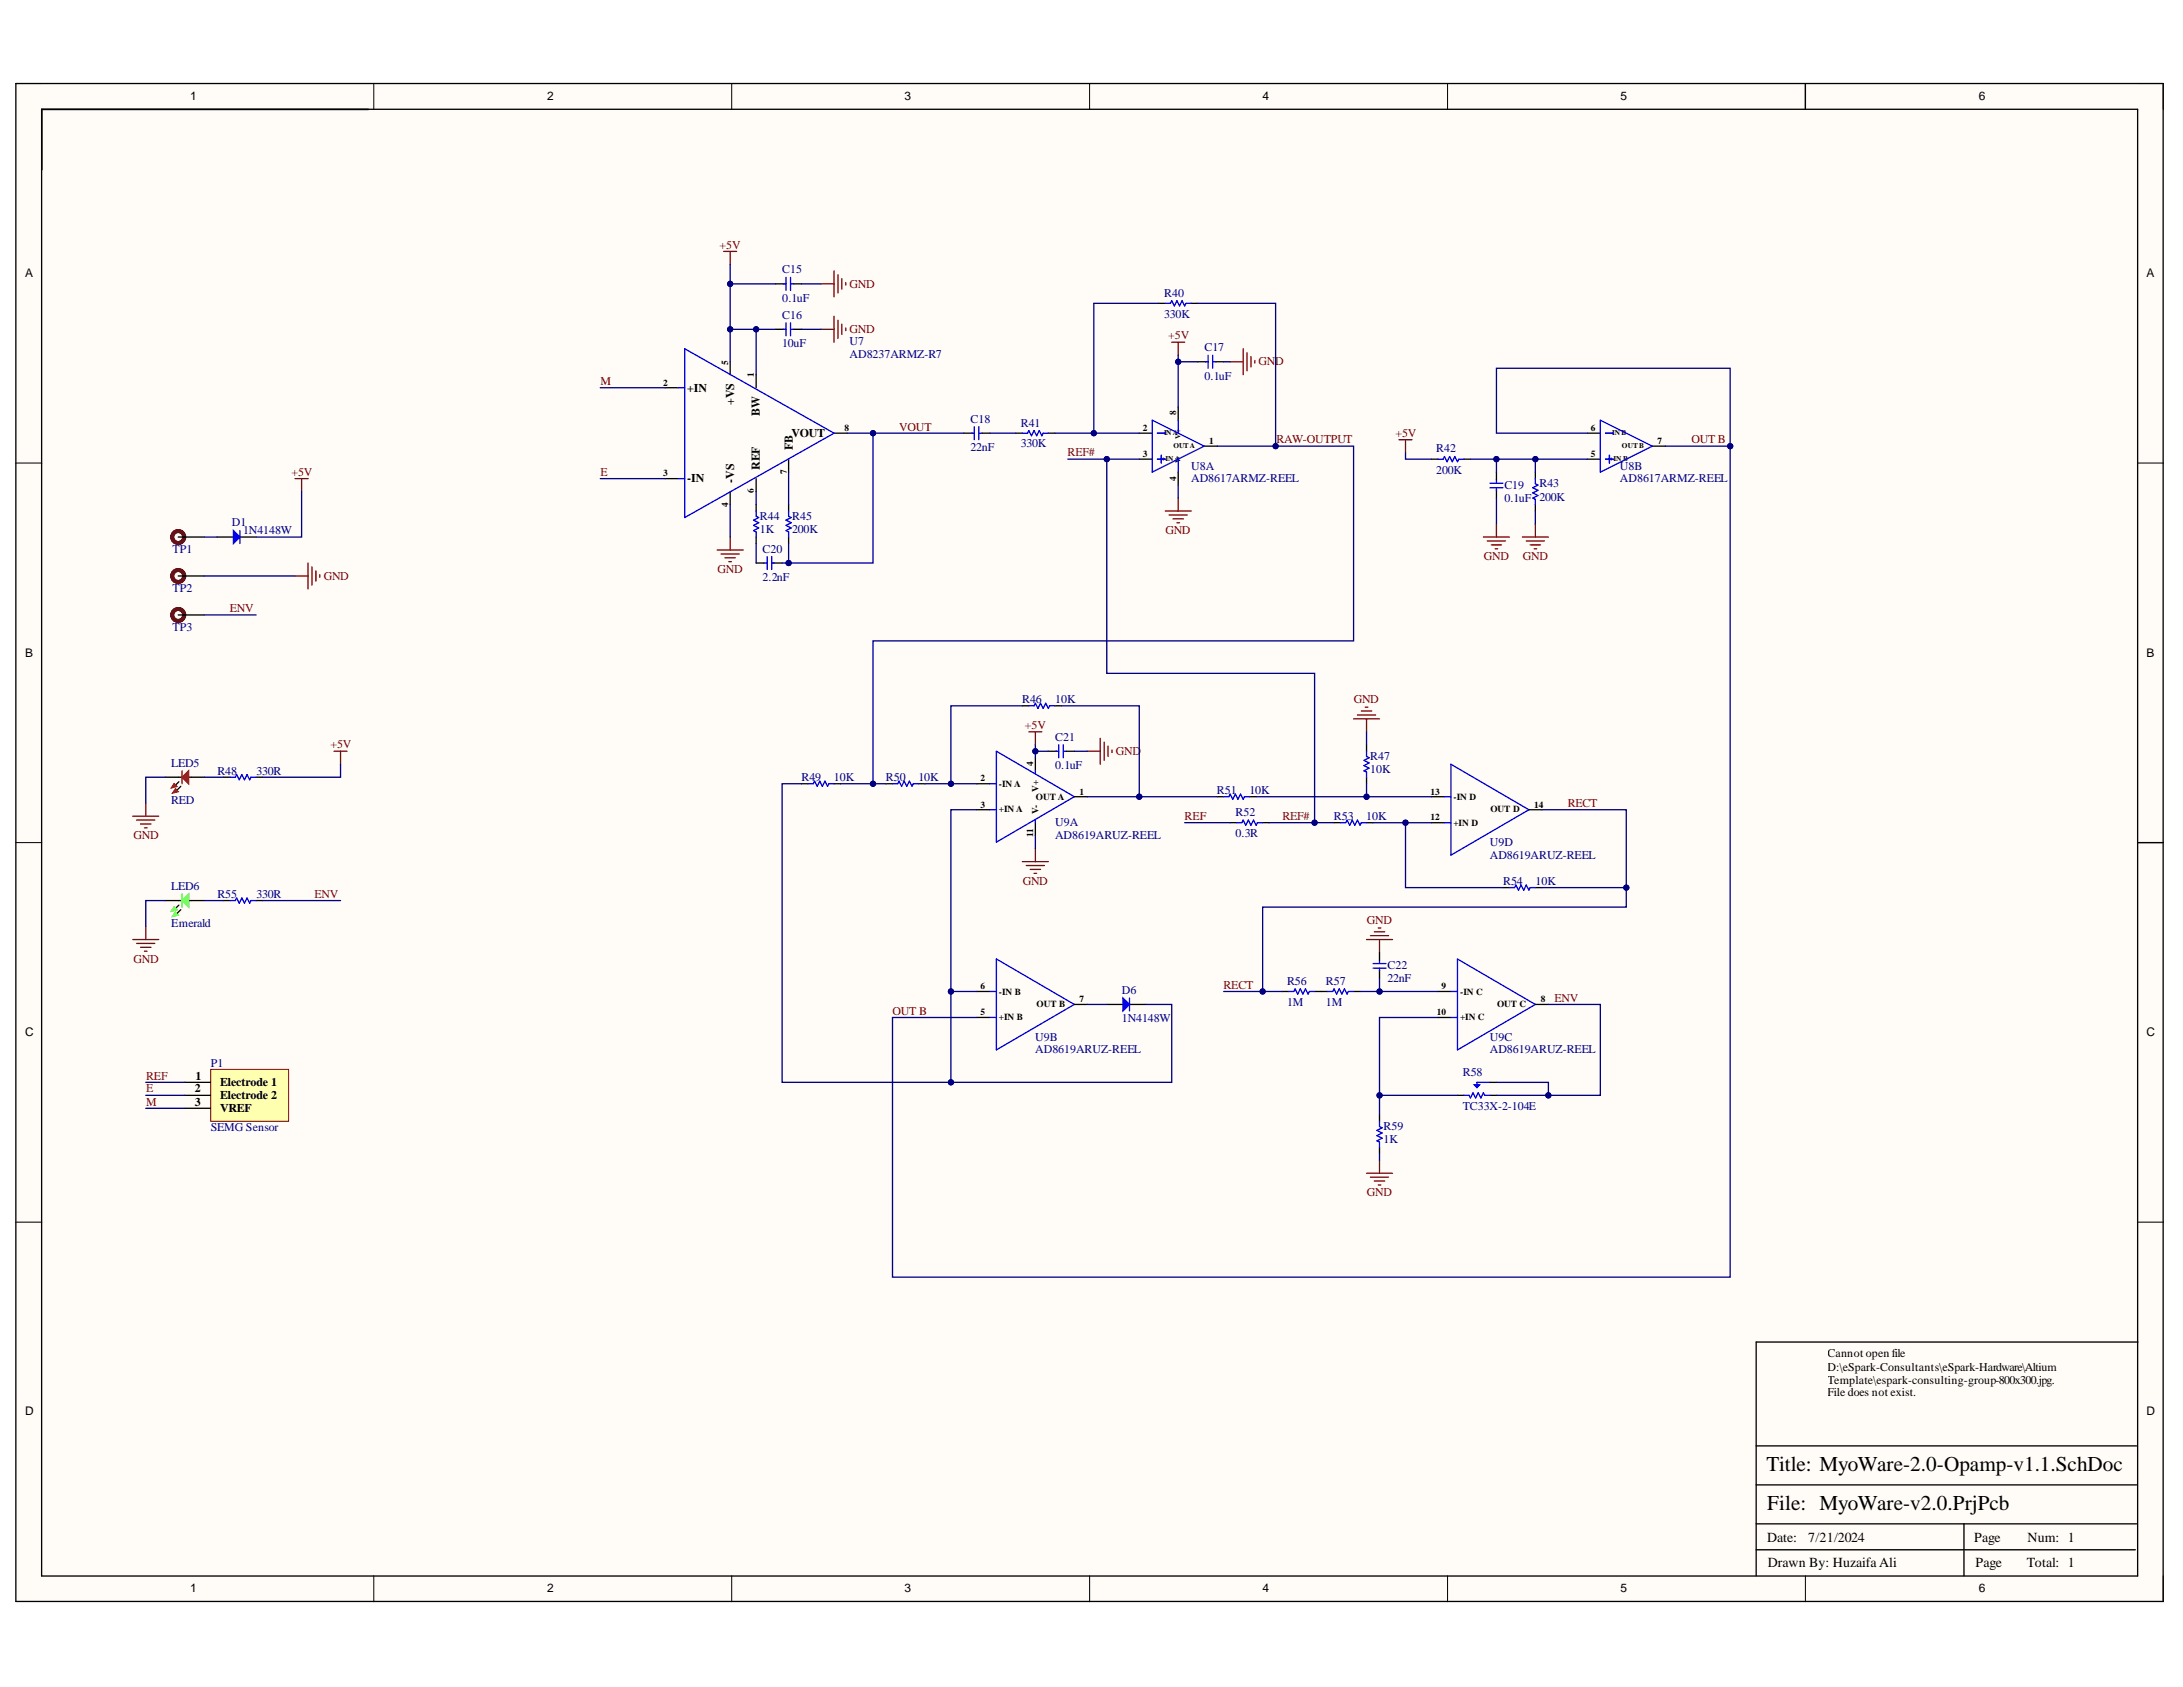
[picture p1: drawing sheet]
<svg xmlns="http://www.w3.org/2000/svg" width="279mm" height="216mm" viewBox="0 0 279 216" stroke-linecap="round" stroke-linejoin="round" font-family="sans-serif">
<defs><g id="words">
<g font-size="2.7">
<text x="226.1" y="188.2">Title: MyoWare-2.0-Opamp-v1.1.SchDoc</text>
<text x="226.2" y="193.2">File: MyoWare-v2.0.PrjPcb</text>
</g>
<g font-size="1.8">
<text x="226.2" y="197.3">Date:</text>
<text x="231.4" y="197.3">7/21/2024</text>
<text x="252.7" y="197.3">Page</text>
<text x="259.5" y="197.3">Num: 1</text>
<text x="226.3" y="200.6">Drawn By: Huzaifa Ali</text>
<text x="252.8" y="200.6">Page</text>
<text x="259.4" y="200.6">Total: 1</text>
</g>
<g font-size="1.5">
<text x="24.4" y="12.8">1</text>
<text x="70" y="12.8">2</text>
<text x="115.8" y="12.8">3</text>
<text x="161.6" y="12.8">4</text>
<text x="207.4" y="12.8">5</text>
<text x="253.3" y="12.8">6</text>
<text x="3.2" y="35.5">A</text>
<text x="274.7" y="35.5">A</text>
<text x="87.9" y="50.1">+IN</text>
<text x="93.9" y="51.8" transform="rotate(-90 93.9 51.8)">+VS</text>
<text x="97.2" y="53.3" transform="rotate(-90 97.2 53.3)">BW</text>
<text x="101.3" y="56">VOUT</text>
<text x="101.5" y="57.6" transform="rotate(-90 101.5 57.6)">FB</text>
<text x="87.9" y="61.7">-IN</text>
<text x="93.9" y="61.8" transform="rotate(-90 93.9 61.8)">-VS</text>
<text x="97.2" y="60.1" transform="rotate(-90 97.2 60.1)">REF</text>
<text x="3.2" y="84">B</text>
<text x="274.7" y="84">B</text>
<text x="3.2" y="132.6">C</text>
<text x="274.7" y="132.6">C</text>
<text x="24.9" y="139.8">2</text>
<text x="24.9" y="141.5">3</text>
<text x="25" y="138.2">1</text>
<text x="28.2" y="139">Electrode 1</text>
<text x="28.2" y="140.7">Electrode 2</text>
<text x="28.2" y="142.3">VREF</text>
<text x="233.9" y="173.7">Cannot open file</text>
<text x="233.9" y="175.4">D:\eSpark-Consultants\eSpark-Hardware\Altium</text>
<text x="233.9" y="177.1">Template\espark-consulting-group-800x300.jpg.</text>
<text x="233.9" y="178.7">File does not exist.</text>
<text x="3.2" y="181.1">D</text>
<text x="274.7" y="181.1">D</text>
<text x="24.4" y="203.8">1</text>
<text x="70" y="203.8">2</text>
<text x="115.8" y="203.8">3</text>
<text x="161.6" y="203.8">4</text>
<text x="207.4" y="203.8">5</text>
<text x="253.3" y="203.8">6</text>
</g>
<g font-size="1.5" fill="#800000">
<text x="92.1" y="31.9">+5V</text>
<text x="108.7" y="36.9">GND</text>
<text x="108.7" y="42.6">GND</text>
<text x="149.5" y="43.4">+5V</text>
<text x="161.1" y="46.7">GND</text>
<text x="76.9" y="49.3">M</text>
<text x="115.1" y="55.1">VOUT</text>
<text x="136.6" y="58.4">REF#</text>
<text x="163.4" y="56.7">RAW-OUTPUT</text>
<text x="178.6" y="56">+5V</text>
<text x="216.5" y="56.7">OUT B</text>
<text x="37.3" y="60.9">+5V</text>
<text x="76.9" y="60.9">E</text>
<text x="149.2" y="68.4">GND</text>
<text x="189.9" y="71.7">GND</text>
<text x="194.9" y="71.7">GND</text>
<text x="41.4" y="74.2">GND</text>
<text x="91.8" y="73.4">GND</text>
<text x="29.4" y="78.4">ENV</text>
<text x="42.3" y="95.8">+5V</text>
<text x="131.2" y="93.3">+5V</text>
<text x="173.3" y="90">GND</text>
<text x="142.8" y="96.6">GND</text>
<text x="17.1" y="107.4">GND</text>
<text x="151.6" y="104.9">REF</text>
<text x="164.1" y="104.9">REF#</text>
<text x="200.7" y="103.3">RECT</text>
<text x="130.9" y="113.3">GND</text>
<text x="40.3" y="114.9">ENV</text>
<text x="175" y="118.3">GND</text>
<text x="17.1" y="123.2">GND</text>
<text x="114.2" y="129.8">OUT B</text>
<text x="156.6" y="126.5">RECT</text>
<text x="199" y="128.2">ENV</text>
<text x="18.7" y="141.5">M</text>
<text x="18.7" y="139.8">E</text>
<text x="18.7" y="138.2">REF</text>
<text x="175" y="153.1">GND</text>
</g>
<g font-size="1.5" fill="#000080">
<text x="100.1" y="35">C15</text>
<text x="100.1" y="40.8">C16</text>
<text x="100.1" y="38.6">0.1uF</text>
<text x="149" y="38">R40</text>
<text x="149" y="40.7">330K</text>
<text x="100.1" y="44.5">10uF</text>
<text x="108.7" y="44.1">U7</text>
<text x="108.7" y="45.8">AD8237ARMZ-R7</text>
<text x="154.2" y="45">C17</text>
<text x="154.2" y="48.6">0.1uF</text>
<text x="124.2" y="54.1">C18</text>
<text x="124.2" y="57.7">22nF</text>
<text x="130.6" y="54.6">R41</text>
<text x="130.6" y="57.2">330K</text>
<text x="183.8" y="57.9">R42</text>
<text x="152.5" y="60.1">U8A</text>
<text x="152.5" y="61.7">AD8617ARMZ-REEL</text>
<text x="183.8" y="60.6">200K</text>
<text x="192.5" y="62.5">C19</text>
<text x="192.5" y="64.2">0.1uF 200K</text>
<text x="197" y="62.4">R43</text>
<text x="207.3" y="60.1">U8B</text>
<text x="207.3" y="61.7">AD8617ARMZ-REEL</text>
<text x="22.1" y="70.8">TP1</text>
<text x="29.7" y="67.4">D1</text>
<text x="31.1" y="68.4">1N4148W</text>
<text x="97.2" y="66.5">R44</text>
<text x="97.2" y="68.2">1K</text>
<text x="97.6" y="70.7">C20</text>
<text x="101.4" y="66.5">R45</text>
<text x="101.4" y="68.2">200K</text>
<text x="22.1" y="75.8">TP2</text>
<text x="97.6" y="74.4">2.2nF</text>
<text x="22.1" y="80.8">TP3</text>
<text x="130.8" y="90">R46</text>
<text x="135" y="90">10K</text>
<text x="135" y="94.8">C21</text>
<text x="21.9" y="98.1">LED5</text>
<text x="27.8" y="99.2">R48</text>
<text x="32.8" y="99.2">330R</text>
<text x="102.6" y="99.9">R49</text>
<text x="106.7" y="99.9">10K</text>
<text x="113.4" y="99.9">R50</text>
<text x="117.5" y="99.9">10K</text>
<text x="135" y="98.5">0.1uF</text>
<text x="155.8" y="101.6">R51</text>
<text x="159.9" y="101.6">10K</text>
<text x="175.4" y="97.3">R47</text>
<text x="175.4" y="99">10K</text>
<text x="21.9" y="102.9">RED</text>
<text x="135" y="105.7">U9A</text>
<text x="135" y="107.4">AD8619ARUZ-REEL</text>
<text x="158.1" y="104.5">R52</text>
<text x="158.1" y="107.1">0.3R</text>
<text x="170.7" y="104.9">R53</text>
<text x="174.9" y="104.9">10K</text>
<text x="21.9" y="113.9">LED6</text>
<text x="190.7" y="108.3">U9D</text>
<text x="190.7" y="109.9">AD8619ARUZ-REEL</text>
<text x="192.4" y="113.3">R54</text>
<text x="196.5" y="113.3">10K</text>
<text x="21.9" y="118.6">Emerald</text>
<text x="27.8" y="114.9">R55</text>
<text x="32.8" y="114.9">330R</text>
<text x="177.6" y="124">C22</text>
<text x="177.6" y="125.7">22nF</text>
<text x="143.6" y="127.2">D6</text>
<text x="143.6" y="130.9">1N4148W</text>
<text x="164.7" y="126">R56</text>
<text x="164.7" y="128.7">1M</text>
<text x="169.7" y="126">R57</text>
<text x="169.7" y="128.7">1M</text>
<text x="27" y="136.5">P1</text>
<text x="132.5" y="133.2">U9B</text>
<text x="132.5" y="134.8">AD8619ARUZ-REEL</text>
<text x="187.2" y="137.7">R58</text>
<text x="190.7" y="133.2">U9C</text>
<text x="190.7" y="134.8">AD8619ARUZ-REEL</text>
<text x="187.2" y="142">TC33X-2-104E</text>
<text x="27" y="144.8">SEMG Sensor</text>
<text x="177.1" y="144.6">R59</text>
<text x="177.1" y="146.3">1K</text>
</g>
<g font-size="1.2">
<text x="93.2" y="46.7" transform="rotate(-90 93.2 46.7)">5</text>
<text x="84.9" y="49.4">2</text>
<text x="96.5" y="48.3" transform="rotate(-90 96.5 48.3)">1</text>
<text x="150.5" y="53.1" transform="rotate(-90 150.5 53.1)">8</text>
<text x="108.1" y="55.1">8</text>
<text x="146.3" y="55.1">2</text>
<text x="146.3" y="58.5">3</text>
<text x="154.7" y="56.8">1</text>
<text x="203.6" y="55.1">6</text>
<text x="203.6" y="58.5">5</text>
<text x="212.2" y="56.8">7</text>
<text x="84.9" y="60.9">3</text>
<text x="93.2" y="64.8" transform="rotate(-90 93.2 64.8)">4</text>
<text x="96.5" y="63.1" transform="rotate(-90 96.5 63.1)">6</text>
<text x="100.7" y="60.7" transform="rotate(-90 100.7 60.7)">7</text>
<text x="150.5" y="61.6" transform="rotate(-90 150.5 61.6)">4</text>
<text x="125.5" y="100">2</text>
<text x="127.9" y="100.7">-IN A</text>
<text x="132.3" y="98" transform="rotate(-90 132.3 98)">4</text>
<text x="132.9" y="101.3" transform="rotate(-90 132.9 101.3)">V+</text>
<text x="138.2" y="101.7">1</text>
<text x="183.1" y="101.7">13</text>
<text x="125.5" y="103.4">3</text>
<text x="127.9" y="104">+IN A</text>
<text x="132.3" y="107.1" transform="rotate(-90 132.3 107.1)">11</text>
<text x="132.6" y="102.4">OUT A</text>
<text x="132.9" y="104.1" transform="rotate(-90 132.9 104.1)">V-</text>
<text x="183.1" y="105">12</text>
<text x="186" y="102.4">-IN D</text>
<text x="186" y="105.7">+IN D</text>
<text x="190.8" y="104">OUT D</text>
<text x="196.3" y="103.4">14</text>
<text x="125.5" y="126.6">6</text>
<text x="125.5" y="129.9">5</text>
<text x="127.9" y="127.3">-IN B</text>
<text x="127.9" y="130.6">+IN B</text>
<text x="132.7" y="128.9">OUT B</text>
<text x="138.2" y="128.2">7</text>
<text x="183.9" y="129.9">10</text>
<text x="184.5" y="126.6">9</text>
<text x="186.9" y="127.3">-IN C</text>
<text x="186.9" y="130.6">+IN C</text>
<text x="191.6" y="128.9">OUT C</text>
<text x="197.2" y="128.2">8</text>
</g>
<g font-size=".9">
<text x="148.7" y="55.7">-IN A</text>
<text x="148.7" y="59">+IN A</text>
<text x="150.2" y="57.4">OUTA</text>
<text x="151.1" y="59.3" transform="rotate(-90 151.1 59.3)">V-</text>
<text x="151.1" y="56.1" transform="rotate(-90 151.1 56.1)">V+</text>
<text x="206" y="55.7">-IN B</text>
<text x="206" y="59">+IN B</text>
<text x="207.6" y="57.4">OUTB</text>
</g>
</g></defs>
<g fill="#fffcf8">
<path d="M2 10.7h274.9v194.3h-274.9z" fill-rule="evenodd"/>
<path d="M5.4 14h268.2v187.7h-268.2z" fill-rule="evenodd"/>
</g>
<g fill="none" stroke="#000" stroke-width=".13">
<path d="M2 10.7h3.4M47.8 10.7v3.3M93.7 10.7v3.3M139.5 10.7v3.3M185.3 10.7v3.3M231.1 10.7v3.3M273.6 10.7h3.3v3.3M2 59.3h3.4M273.6 59.3h3.3M2 107.8h3.4M273.6 107.8h3.3M2 156.4h3.4"/>
<path d="M273.6 156.4h3.3M47.8 201.7v3.3M93.7 201.7v3.3M139.5 201.7v3.3M185.3 201.7v3.3M231.1 201.7v3.3M276.9 201.7v3.3"/>
</g>
<g fill="none" stroke="#000" stroke-width=".17">
<path d="M2 10.7h274.9v194.3h-274.9zM5.3 14h268.3v187.7h-268.3zM47.2 14h-41.9v7.7M231.1 10.7v3.3M28.6 99.5h.9M32.8 99.5h.8M22.9 100l-.4 .5M28.6 115.3h.9M32.8 115.3h.8M273.6 107.8h3.3M273.6 171.8h-48.8v29.9M224.8 198.3h48.5"/>
<path d="M224.8 195h48.7M224.8 190h48.7M224.8 185h48.7M251.4 195v6.7"/>
</g>
<g fill="none" stroke="#800000" stroke-width=".17">
<path d="M37.8 73.7h1.6M39.4 72.1v3.3M39.9 72.6v2.3M40.4 73.1v1.3M40.9 73.5v.4M91.8 70.4h3.3M92.3 70.9h2.3M92.8 71.4h1.3M93.3 71.9h.3M93.5 68.7v1.7M42.8 96.1h1.6M43.6 96.1v1.7"/>
<path d="M17 104.5h3.3M17.5 105h2.3M18 105.5h1.3M18.5 106h.3M18.7 102.8v1.7M18.7 118.6v1.6M17 120.2h3.3M17.5 120.7h2.3M18 121.2h1.3M18.5 121.7h.3"/>
</g>
<path d="M29.5 99.5h.6l.2-.4 .3 .7 .4-.7 .3 .7 .3-.7 .4 .7 .1-.3h.7M29.5 115.3h.6l.2-.4 .3 .7 .4-.7 .3 .7 .3-.7 .4 .7 .1-.3h.7" fill="none" stroke="#00f" stroke-width=".17"/>
<path d="M22.3 100.3l.4 .4-.8 .2 .4-.6 .2 .2z" fill-rule="evenodd" fill="#c00"/>
<path d="M22.3 100.3l.4 .4-.8 .2 .4-.6 .2 .2z" fill="none" stroke="#c00" stroke-width=".13"/>
<path d="M23.1 100.6l-.5 .5" fill="none" stroke="#000" stroke-width=".17"/>
<path d="M22.4 100.9l.4 .4-.7 .2 .3-.6 .2 .2z" fill-rule="evenodd" fill="#c00"/>
<path d="M22.4 100.9l.4 .4-.7 .2 .3-.6 .2 .2z" fill="none" stroke="#c00" stroke-width=".13"/>
<path d="M21.1 99.5h2.2M24.1 99.5h2" fill="none" stroke="#000" stroke-width=".17"/>
<path d="M23.3 98.6v1.7" fill="none" stroke="#c00" stroke-width=".17"/>
<path d="M23.3 99.5l.8-.9v1.7z" fill="#c00"/>
<path d="M23.3 99.5l.8-.9v1.7z" fill="none" stroke="#c00" stroke-width=".17"/>
<path d="M22.9 115.8l-.4 .5" fill="none" stroke="#000" stroke-width=".17"/>
<path d="M22.3 116.1l.4 .3-.8 .2 .4-.5 .2 .2z" fill-rule="evenodd" fill="#0f0"/>
<path d="M22.3 116.1l.4 .3-.8 .2 .4-.5 .2 .2z" fill="none" stroke="#0f0" stroke-width=".13"/>
<path d="M23.1 116.4l-.5 .5" fill="none" stroke="#000" stroke-width=".17"/>
<path d="M22.4 116.7l.4 .4-.7 .2 .3-.6 .2 .2z" fill-rule="evenodd" fill="#0f0"/>
<path d="M22.4 116.7l.4 .4-.7 .2 .3-.6 .2 .2z" fill="none" stroke="#0f0" stroke-width=".13"/>
<path d="M21.1 115.3h2.2M24.1 115.3h2" fill="none" stroke="#000" stroke-width=".17"/>
<path d="M23.3 114.4v1.7" fill="none" stroke="#0f0" stroke-width=".17"/>
<path d="M23.3 115.3l.8-.9v1.7z" fill="#0f0"/>
<path d="M23.3 115.3l.8-.9v1.7z" fill="none" stroke="#0f0" stroke-width=".17"/>
<g fill="none" stroke="#800000" stroke-width=".17">
<path d="M92.6 32.2h1.7M93.5 32.2v1.6M105.1 42.1h1.7M106.8 40.5v3.3M107.2 41v2.3M107.7 41.5v1.3M108.2 42v.3M150 43.8h1.6M150.8 43.8v1.7M149.1 65.4h3.4M149.6 65.9h2.4M150.1 66.4h1.4"/>
<path d="M150.6 66.9h.4M150.8 63.7v1.7"/>
</g>
<g fill="none" stroke="#000" stroke-width=".17">
<path d="M148.3 38.8h.8M152.5 38.8h.8M130 55.4h.9M134.2 55.4h.8M96.8 64.6v.8M96.8 68.7v.9M100.9 64.6v.8M100.9 68.7v.9M130.9 90.3h.8M135 90.3h.8M102.6 100.3h.8M106.8 100.3h.8"/>
<path d="M113.4 100.3h.8M117.6 100.3h.8M141.7 128.5h2M144.6 128.5h2"/>
</g>
<path d="M149.1 38.8h.7l.2-.3 .3 .7 .3-.7 .4 .7 .3-.7 .3 .7 .2-.4h.7M130.9 55.4h.6l.2-.3 .3 .7 .3-.7 .4 .7 .3-.7 .3 .7 .2-.4h.7M96.8 65.4v.7l.3 .1-.7 .4 .7 .3-.7 .3 .7 .4-.7 .3 .4 .2v.6M100.9 65.4v.7l.4 .1-.7 .4 .7 .3-.7 .3 .7 .4-.7 .3 .3 .2v.6M131.7 90.3h.6l.2-.3 .3 .7 .4-.7 .3 .7 .3-.7 .4 .7 .1-.4h.7M103.4 100.3h.7l.2-.3 .3 .6 .3-.6 .4 .6 .3-.6 .3 .6 .2-.3h.7M114.2 100.3h.7l.2-.3 .3 .6 .3-.6 .4 .6 .3-.6 .3 .6 .2-.3h.7" fill="none" stroke="#00f" stroke-width=".17"/>
<path d="M143.7 127.7l.9 .8-.9 .9z" fill="#00f"/>
<g fill="none" stroke="#00f" stroke-width=".17">
<path d="M184 58.8h.7l.2-.4 .3 .7 .3-.7 .4 .7 .3-.7 .3 .7 .2-.3h.7M196.5 61.3v.6l.3 .2-.6 .3 .6 .4-.6 .3 .6 .3-.6 .3 .3 .2v.7M174.9 96.2v.6l.3 .2-.6 .3 .6 .3-.6 .4 .6 .3-.6 .3 .3 .2v.7M156.6 102h.7l.1-.4 .4 .7 .3-.7 .3 .7 .4-.7 .3 .7 .2-.3h.6M158.3 105.3h.6l.2-.3 .3 .6 .4-.6 .3 .6 .3-.6 .4 .6 .1-.3h.7M171.6 105.3h.6l.2-.3 .3 .6 .4-.6 .3 .6 .3-.6 .4 .6 .1-.3h.7M193.2 113.6h.7l.1-.3 .4 .6 .3-.6 .3 .6 .3-.6 .4 .6 .1-.3h.7M143.7 127.7l.9 .8-.9 .9zM144.6 127.7v1.7M164.9 126.9h.7l.2-.3 .3 .6 .3-.6 .4 .6 .3-.6 .3 .6 .2-.3h.7M169.9 126.9h.7l.1-.3 .4 .6 .3-.6 .3 .6 .4-.6 .3 .6 .2-.3h.6M190.7 138.5h-1.7v.7"/>
<path d="M187.4 140.2h.6l.2 .3 .3-.6 .4 .6 .3-.6 .3 .6 .4-.6 .1 .3h.7"/>
</g>
<g fill="none" stroke="#800000" stroke-width=".17">
<path d="M179.1 56.3h1.6M179.9 56.3v1.6M189.9 68.7h3.3M190.4 69.2h2.3M190.9 69.7h1.3M191.4 70.2h.3M191.5 67.1v1.6M194.8 68.7h3.4M195.3 69.2h2.4M195.8 69.7h1.4M196.3 70.2h.4M196.5 67.1v1.6"/>
<path d="M131.7 93.7h1.6M132.5 93.7v1.6M173.2 92h3.4M173.7 91.5h2.4M174.2 91h1.4M174.7 90.5h.4M174.9 92v1.7M130.9 110.3h3.3M131.3 110.8h2.4M131.9 111.3h1.3M132.3 111.8h.4M132.5 108.6v1.7"/>
<path d="M175.4 119.7h2.3M175.9 119.2h1.3M176.4 118.8h.3M174.9 120.2h3.3M176.6 120.2v1.7M174.9 150.2h3.3M175.4 150.7h2.3M175.9 151.1h1.3M176.4 151.6h.3M176.6 148.5v1.7"/>
</g>
<g fill="none" stroke="#000" stroke-width=".17">
<path d="M183.2 58.8h.8M187.4 58.8h.8M196.5 60.4v.9M196.5 64.6v.8M174.9 95.3v.9M174.9 99.5v.8M155.8 102h.8M157.4 105.3h.9M159.9 102h.9M161.6 105.3h.8M170.7 105.3h.9M174.9 105.3h.8"/>
<path d="M192.4 113.6h.8M196.5 113.6h.8M164.1 126.9h.8M168.3 126.9h1.6M173.2 126.9h.9M186.5 140.2h.9M190.7 140.2h.8"/>
</g>
<path d="M188.7 138.8h.7l-.4 .4z" fill="#00f"/>
<g fill="none" stroke="#00f" stroke-width=".17">
<path d="M100.3 36.3h.3M100.6 35.5v1.7M101.2 35.5v1.7M101.3 36.3h.3M86.8 49.6h.8M87.6 44.6l19.2 10.8-19.2 10.8zM100.3 42.1h.3M100.6 41.3v1.7M101.2 41.3v1.7M101.3 42.1h.3M124.4 55.4h.3M124.7 54.6v1.7"/>
<path d="M125.3 54.6v1.7M125.4 55.4h.3M147.5 53.8l6.6 3.3-6.6 3.3zM148.1 55.4h1M148.1 58.8h1M148.6 58.3v1M150.8 53.8v1.6M150.8 58.8v1.6M154.3 46.3h.3M154.6 45.5v1.6M155.2 45.5v1.6M155.3 46.3h.3"/>
<path d="M204.8 53.8l6.7 3.3-6.7 3.3zM205.5 55.4h1M205.5 58.8h1M206 58.3v1M86.8 61.3h.8M97.8 72.1h.3M98.2 71.2v1.7M98.8 72.1h.3M98.8 71.2v1.7M190.7 62.4h1.7M190.7 61.8h1.7M191.5 61.4v.4"/>
<path d="M191.5 62.4v.4M127.5 96.1l10 5.9-10 5.8zM132.5 98.6v.4M135.2 96.1h.3M135.5 95.3v1.7M136.1 95.3v1.7M136.2 96.1h.3M185.7 97.8l10 5.8-10 5.8zM126.7 100.3h.8M126.7 103.6h.8M132.5 105v.3M184.9 102h.8"/>
<path d="M184.9 105.3h.8M126.7 126.9h.8M126.7 130.2h.8M127.5 122.7l10 5.8-10 5.9zM175.7 123.9h1.7M175.7 123.3h1.7M176.6 122.9v.3M176.6 123.9v.3M185.7 126.9h.8M185.7 130.2h.8M186.5 122.7l10 5.8-10 5.9zM188.7 138.8h.7l-.4 .4z"/>
<path d="M176.6 143.5v.7l.3 .1-.7 .4 .7 .3-.7 .3 .7 .4-.7 .3 .4 .2v.6"/>
</g>
<g fill="none" stroke="#000" stroke-width=".17">
<path d="M99.3 36.3h1.1M101.6 36.3h1M85.1 49.6h1.7M93.5 46.3v1.7M96.8 48v1.6M99.3 42.1h1.1M100.9 58.8v1.6M101.6 42.1h1M106.8 55.4h1.6M123.4 55.4h1.1M125.7 55.4h1M145.8 55.4h1.7"/>
<path d="M145.8 58.8h1.7M150.8 52.1v1.7M153.3 46.3h1.1M154.1 57.1h1.7M155.6 46.3h1M203.2 55.4h1.6M203.2 58.8h1.6M211.5 57.1h1.6M85.1 61.3h1.7M93.5 62.9v1.7M96.8 72.1h1M96.8 61.3v1.6"/>
<path d="M99 72.1h1.1M150.8 60.4v1.7M191.5 60.4v1M191.5 62.7v1M132.5 97v1.6M134.2 96.1h1.1M136.5 96.1h1M125 100.3h1.7M125 103.6h1.7M132.5 105.3v1.6M137.5 102h1.7M183.2 102h1.7"/>
<path d="M183.2 105.3h1.7M195.7 103.6h1.6M125 126.9h1.7M125 130.2h1.7M137.5 128.5h1.7M176.6 121.9v1M176.6 124.2v1M184 126.9h1.7M184 130.2h1.7M190.7 138.5h.8M196.5 128.5h1.7M176.6 142.7v.8"/>
<path d="M176.6 146.8v.9"/>
</g>
<g fill="none" stroke="#800000" stroke-width=".17">
<path d="M105.1 36.3h1.7M106.8 34.7v3.3M107.2 35.2v2.3M107.7 35.7v1.3M108.2 36.2v.3M157.4 46.3h1.7M159.1 44.6v3.4M159.6 45.1v2.4M160.1 45.6v1.4M160.6 46.1v.4M139.2 96.1h1.6M140.8 94.5v3.3"/>
<path d="M141.3 95v2.3M141.8 95.5v1.3M142.3 96v.3"/>
</g>
<path d="M27 136.9h9.9v6.6h-9.9z" fill-rule="evenodd" fill="#ffffb0"/>
<path d="M27 136.9h9.9v6.6h-9.9z" fill="none" stroke="#800000" stroke-width=".13"/>
<path d="M22.8 68.7h3.3M22.8 73.7h3.3M22.8 78.7h3.3M27.8 68.7h2.1M30.7 68.7h2.1M23.6 138.5h3.4M23.6 140.2h3.4M23.6 141.8h3.4" fill="none" stroke="#000" stroke-width=".17"/>
<g fill="none" stroke="#5b0f00" stroke-width=".51">
<circle cx="22.8" cy="73.7" r=".77"/>
<circle cx="22.8" cy="68.7" r=".77"/>
<circle cx="22.8" cy="78.7" r=".77"/>
</g>
<path d="M37.8 61.3h1.6M38.6 61.3v1.6" fill="none" stroke="#800000" stroke-width=".17"/>
<path d="M29.9 67.9l.8 .8-.8 .9z" fill="#00f"/>
<path d="M29.9 67.9l.8 .8-.8 .9zM30.7 67.9v1.7" fill="none" stroke="#00f" stroke-width=".17"/>
<path d="M76.8 49.6h8.3M96.8 42.1v5.9M76.8 61.3h8.3M93.5 64.6v4.1M21.1 99.5h-2.4v3.3M26.1 99.5h2.5M43.6 97.8v1.7h-10M21.1 115.3h-2.4v3.3M26.1 115.3h2.5M33.6 115.3h10" fill="none" stroke="#000080" stroke-width=".17"/>
<circle cx="96.8" cy="42.1" r=".33" fill="#000080"/>
<circle cx="96.8" cy="42.1" r=".33" fill="none" stroke="#000080" stroke-width=".13"/>
<path d="M102.6 42.1h2.5M111.7 55.4h11.7M126.7 55.4h3.3M96.8 62.9v1.7M150.8 62.1v1.6" fill="none" stroke="#000080" stroke-width=".17"/>
<circle cx="111.7" cy="55.4" r=".33" fill="#000080"/>
<circle cx="111.7" cy="55.4" r=".33" fill="none" stroke="#000080" stroke-width=".13"/>
<path d="M148.3 38.8h-8.3v16.6" fill="none" stroke="#000080" stroke-width=".17"/>
<circle cx="140" cy="55.4" r=".33" fill="#000080"/>
<circle cx="140" cy="55.4" r=".33" fill="none" stroke="#000080" stroke-width=".13"/>
<path d="M153.3 38.8h10v18.3h-7.5" fill="none" stroke="#000080" stroke-width=".17"/>
<circle cx="163.3" cy="57.1" r=".33" fill="#000080"/>
<circle cx="163.3" cy="57.1" r=".33" fill="none" stroke="#000080" stroke-width=".13"/>
<path d="M136.7 58.8h9.1" fill="none" stroke="#000080" stroke-width=".17"/>
<circle cx="141.7" cy="58.8" r=".33" fill="#000080"/>
<circle cx="141.7" cy="58.8" r=".33" fill="none" stroke="#000080" stroke-width=".13"/>
<path d="M130.9 90.3h-9.2v10h3.3" fill="none" stroke="#000080" stroke-width=".17"/>
<circle cx="121.7" cy="100.3" r=".33" fill="#000080"/>
<circle cx="121.7" cy="100.3" r=".33" fill="none" stroke="#000080" stroke-width=".13"/>
<path d="M118.4 100.3h3.3" fill="none" stroke="#000080" stroke-width=".17"/>
<circle cx="121.7" cy="100.3" r=".33" fill="#000080"/>
<circle cx="121.7" cy="100.3" r=".33" fill="none" stroke="#000080" stroke-width=".13"/>
<path d="M125 103.6h-3.3v23.3h3.3" fill="none" stroke="#000080" stroke-width=".17"/>
<circle cx="121.7" cy="126.9" r=".33" fill="#000080"/>
<circle cx="121.7" cy="126.9" r=".33" fill="none" stroke="#000080" stroke-width=".13"/>
<path d="M163.3 57.1h9.9v24.9h-61.5v18.3" fill="none" stroke="#000080" stroke-width=".17"/>
<circle cx="163.3" cy="57.1" r=".33" fill="#000080"/>
<circle cx="163.3" cy="57.1" r=".33" fill="none" stroke="#000080" stroke-width=".13"/>
<circle cx="111.7" cy="100.3" r=".33" fill="#000080"/>
<circle cx="111.7" cy="100.3" r=".33" fill="none" stroke="#000080" stroke-width=".13"/>
<path d="M121.7 126.9v11.6M139.2 128.5h2.5" fill="none" stroke="#000080" stroke-width=".17"/>
<circle cx="121.7" cy="126.9" r=".33" fill="#000080"/>
<circle cx="121.7" cy="126.9" r=".33" fill="none" stroke="#000080" stroke-width=".13"/>
<circle cx="121.7" cy="138.5" r=".33" fill="#000080"/>
<circle cx="121.7" cy="138.5" r=".33" fill="none" stroke="#000080" stroke-width=".13"/>
<path d="M135.8 90.3h10v11.7h-6.6M132.5 106.9v1.7" fill="none" stroke="#000080" stroke-width=".17"/>
<circle cx="145.8" cy="102" r=".33" fill="#000080"/>
<circle cx="145.8" cy="102" r=".33" fill="none" stroke="#000080" stroke-width=".13"/>
<path d="M145.8 102h10" fill="none" stroke="#000080" stroke-width=".17"/>
<circle cx="145.8" cy="102" r=".33" fill="#000080"/>
<circle cx="145.8" cy="102" r=".33" fill="none" stroke="#000080" stroke-width=".13"/>
<path d="M156.6 126.9h7.5M176.6 147.7v.8" fill="none" stroke="#000080" stroke-width=".17"/>
<circle cx="161.6" cy="126.9" r=".33" fill="#000080"/>
<circle cx="161.6" cy="126.9" r=".33" fill="none" stroke="#000080" stroke-width=".13"/>
<path d="M176.6 125.2v1.7" fill="none" stroke="#000080" stroke-width=".17"/>
<circle cx="176.6" cy="126.9" r=".33" fill="#000080"/>
<circle cx="176.6" cy="126.9" r=".33" fill="none" stroke="#000080" stroke-width=".13"/>
<path d="M197.3 103.6h10.8v10h-10.8" fill="none" stroke="#000080" stroke-width=".17"/>
<circle cx="208.1" cy="113.6" r=".33" fill="#000080"/>
<circle cx="208.1" cy="113.6" r=".33" fill="none" stroke="#000080" stroke-width=".13"/>
<path d="M183.2 105.3h-3.3v8.3h12.5" fill="none" stroke="#000080" stroke-width=".17"/>
<circle cx="179.9" cy="105.3" r=".33" fill="#000080"/>
<circle cx="179.9" cy="105.3" r=".33" fill="none" stroke="#000080" stroke-width=".13"/>
<path d="M175.7 105.3h4.2" fill="none" stroke="#000080" stroke-width=".17"/>
<circle cx="179.9" cy="105.3" r=".33" fill="#000080"/>
<circle cx="179.9" cy="105.3" r=".33" fill="none" stroke="#000080" stroke-width=".13"/>
<path d="M151.6 105.3h5.8M174.9 100.3v1.7" fill="none" stroke="#000080" stroke-width=".17"/>
<circle cx="174.9" cy="102" r=".33" fill="#000080"/>
<circle cx="174.9" cy="102" r=".33" fill="none" stroke="#000080" stroke-width=".13"/>
<path d="M174.9 93.7v1.6M160.8 102h22.4" fill="none" stroke="#000080" stroke-width=".17"/>
<circle cx="174.9" cy="102" r=".33" fill="#000080"/>
<circle cx="174.9" cy="102" r=".33" fill="none" stroke="#000080" stroke-width=".13"/>
<path d="M174.1 126.9h9.9" fill="none" stroke="#000080" stroke-width=".17"/>
<circle cx="176.6" cy="126.9" r=".33" fill="#000080"/>
<circle cx="176.6" cy="126.9" r=".33" fill="none" stroke="#000080" stroke-width=".13"/>
<path d="M208.1 113.6v2.5h-46.5v10.8" fill="none" stroke="#000080" stroke-width=".17"/>
<circle cx="161.6" cy="126.9" r=".33" fill="#000080"/>
<circle cx="161.6" cy="126.9" r=".33" fill="none" stroke="#000080" stroke-width=".13"/>
<circle cx="208.1" cy="113.6" r=".33" fill="#000080"/>
<circle cx="208.1" cy="113.6" r=".33" fill="none" stroke="#000080" stroke-width=".13"/>
<path d="M176.6 140.2h9.9" fill="none" stroke="#000080" stroke-width=".17"/>
<circle cx="176.6" cy="140.2" r=".33" fill="#000080"/>
<circle cx="176.6" cy="140.2" r=".33" fill="none" stroke="#000080" stroke-width=".13"/>
<path d="M141.7 58.8v27.4h26.6v19.1" fill="none" stroke="#000080" stroke-width=".17"/>
<circle cx="141.7" cy="58.8" r=".33" fill="#000080"/>
<circle cx="141.7" cy="58.8" r=".33" fill="none" stroke="#000080" stroke-width=".13"/>
<circle cx="168.3" cy="105.3" r=".33" fill="#000080"/>
<circle cx="168.3" cy="105.3" r=".33" fill="none" stroke="#000080" stroke-width=".13"/>
<path d="M162.4 105.3h8.3" fill="none" stroke="#000080" stroke-width=".17"/>
<circle cx="168.3" cy="105.3" r=".33" fill="#000080"/>
<circle cx="168.3" cy="105.3" r=".33" fill="none" stroke="#000080" stroke-width=".13"/>
<path d="M203.2 58.8h-6.7v1.6" fill="none" stroke="#000080" stroke-width=".17"/>
<circle cx="196.5" cy="58.8" r=".33" fill="#000080"/>
<circle cx="196.5" cy="58.8" r=".33" fill="none" stroke="#000080" stroke-width=".13"/>
<path d="M196.5 58.8h-5v1.6M196.5 65.4v1.7" fill="none" stroke="#000080" stroke-width=".17"/>
<circle cx="191.5" cy="58.8" r=".33" fill="#000080"/>
<circle cx="191.5" cy="58.8" r=".33" fill="none" stroke="#000080" stroke-width=".13"/>
<circle cx="196.5" cy="58.8" r=".33" fill="#000080"/>
<circle cx="196.5" cy="58.8" r=".33" fill="none" stroke="#000080" stroke-width=".13"/>
<path d="M188.2 58.8h3.3M191.5 63.7v3.4" fill="none" stroke="#000080" stroke-width=".17"/>
<circle cx="191.5" cy="58.8" r=".33" fill="#000080"/>
<circle cx="191.5" cy="58.8" r=".33" fill="none" stroke="#000080" stroke-width=".13"/>
<path d="M179.9 57.9v.9h3.3M203.2 55.4h-11.7v-8.3h29.9v10h-8.3" fill="none" stroke="#000080" stroke-width=".17"/>
<circle cx="221.4" cy="57.1" r=".33" fill="#000080"/>
<circle cx="221.4" cy="57.1" r=".33" fill="none" stroke="#000080" stroke-width=".13"/>
<path d="M221.4 57.1v106.3h-107.2v-33.2h10.8" fill="none" stroke="#000080" stroke-width=".17"/>
<circle cx="221.4" cy="57.1" r=".33" fill="#000080"/>
<circle cx="221.4" cy="57.1" r=".33" fill="none" stroke="#000080" stroke-width=".13"/>
<path d="M191.5 138.5h6.7v1.7" fill="none" stroke="#000080" stroke-width=".17"/>
<circle cx="198.2" cy="140.2" r=".33" fill="#000080"/>
<circle cx="198.2" cy="140.2" r=".33" fill="none" stroke="#000080" stroke-width=".13"/>
<path d="M93.5 36.3h5.8M18.7 138.5h4.9M18.7 140.2h4.9M18.7 141.8h4.9" fill="none" stroke="#000080" stroke-width=".17"/>
<circle cx="93.5" cy="36.3" r=".33" fill="#000080"/>
<circle cx="93.5" cy="36.3" r=".33" fill="none" stroke="#000080" stroke-width=".13"/>
<path d="M102.6 36.3h2.5M150.8 46.3h2.5" fill="none" stroke="#000080" stroke-width=".17"/>
<circle cx="150.8" cy="46.3" r=".33" fill="#000080"/>
<circle cx="150.8" cy="46.3" r=".33" fill="none" stroke="#000080" stroke-width=".13"/>
<path d="M134.2 96.1h-1.7v.9M137.5 96.1h1.7" fill="none" stroke="#000080" stroke-width=".17"/>
<circle cx="132.5" cy="96.1" r=".33" fill="#000080"/>
<circle cx="132.5" cy="96.1" r=".33" fill="none" stroke="#000080" stroke-width=".13"/>
<path d="M132.5 95.3v.8" fill="none" stroke="#000080" stroke-width=".17"/>
<circle cx="132.5" cy="96.1" r=".33" fill="#000080"/>
<circle cx="132.5" cy="96.1" r=".33" fill="none" stroke="#000080" stroke-width=".13"/>
<path d="M150.8 45.5v6.6M156.6 46.3h.8M100.9 60.4v4.2" fill="none" stroke="#000080" stroke-width=".17"/>
<circle cx="150.8" cy="46.3" r=".33" fill="#000080"/>
<circle cx="150.8" cy="46.3" r=".33" fill="none" stroke="#000080" stroke-width=".13"/>
<path d="M100.1 72.1h.8" fill="none" stroke="#000080" stroke-width=".17"/>
<circle cx="100.9" cy="72.1" r=".33" fill="#000080"/>
<circle cx="100.9" cy="72.1" r=".33" fill="none" stroke="#000080" stroke-width=".13"/>
<path d="M108.4 55.4h3.3v16.7h-10.8v-2.5" fill="none" stroke="#000080" stroke-width=".17"/>
<circle cx="100.9" cy="72.1" r=".33" fill="#000080"/>
<circle cx="100.9" cy="72.1" r=".33" fill="none" stroke="#000080" stroke-width=".13"/>
<circle cx="111.7" cy="55.4" r=".33" fill="#000080"/>
<circle cx="111.7" cy="55.4" r=".33" fill="none" stroke="#000080" stroke-width=".13"/>
<path d="M96.8 69.6v2.5M198.2 128.5h6.6v11.7h-13.3" fill="none" stroke="#000080" stroke-width=".17"/>
<circle cx="198.2" cy="140.2" r=".33" fill="#000080"/>
<circle cx="198.2" cy="140.2" r=".33" fill="none" stroke="#000080" stroke-width=".13"/>
<path d="M135 55.4h10.8" fill="none" stroke="#000080" stroke-width=".17"/>
<circle cx="140" cy="55.4" r=".33" fill="#000080"/>
<circle cx="140" cy="55.4" r=".33" fill="none" stroke="#000080" stroke-width=".13"/>
<path d="M102.6 100.3h-2.5v38.2h49.9v-10h-3.4" fill="none" stroke="#000080" stroke-width=".17"/>
<circle cx="121.7" cy="138.5" r=".33" fill="#000080"/>
<circle cx="121.7" cy="138.5" r=".33" fill="none" stroke="#000080" stroke-width=".13"/>
<path d="M107.6 100.3h5.8" fill="none" stroke="#000080" stroke-width=".17"/>
<circle cx="111.7" cy="100.3" r=".33" fill="#000080"/>
<circle cx="111.7" cy="100.3" r=".33" fill="none" stroke="#000080" stroke-width=".13"/>
<path d="M184 130.2h-7.4v12.5" fill="none" stroke="#000080" stroke-width=".17"/>
<circle cx="176.6" cy="140.2" r=".33" fill="#000080"/>
<circle cx="176.6" cy="140.2" r=".33" fill="none" stroke="#000080" stroke-width=".13"/>
<path d="M93.5 42.1h5.8" fill="none" stroke="#000080" stroke-width=".17"/>
<circle cx="96.8" cy="42.1" r=".33" fill="#000080"/>
<circle cx="96.8" cy="42.1" r=".33" fill="none" stroke="#000080" stroke-width=".13"/>
<circle cx="93.5" cy="42.1" r=".33" fill="#000080"/>
<circle cx="93.5" cy="42.1" r=".33" fill="none" stroke="#000080" stroke-width=".13"/>
<path d="M93.5 33.8v12.5" fill="none" stroke="#000080" stroke-width=".17"/>
<circle cx="93.5" cy="36.3" r=".33" fill="#000080"/>
<circle cx="93.5" cy="36.3" r=".33" fill="none" stroke="#000080" stroke-width=".13"/>
<circle cx="93.5" cy="42.1" r=".33" fill="#000080"/>
<circle cx="93.5" cy="42.1" r=".33" fill="none" stroke="#000080" stroke-width=".13"/>
<path d="M26.1 73.7h11.7M26.1 78.7h6.7M26.1 68.7h1.7M38.6 62.9v5.8h-5.8" fill="none" stroke="#000080" stroke-width=".17"/>
<use href="#words"/>
</svg>
